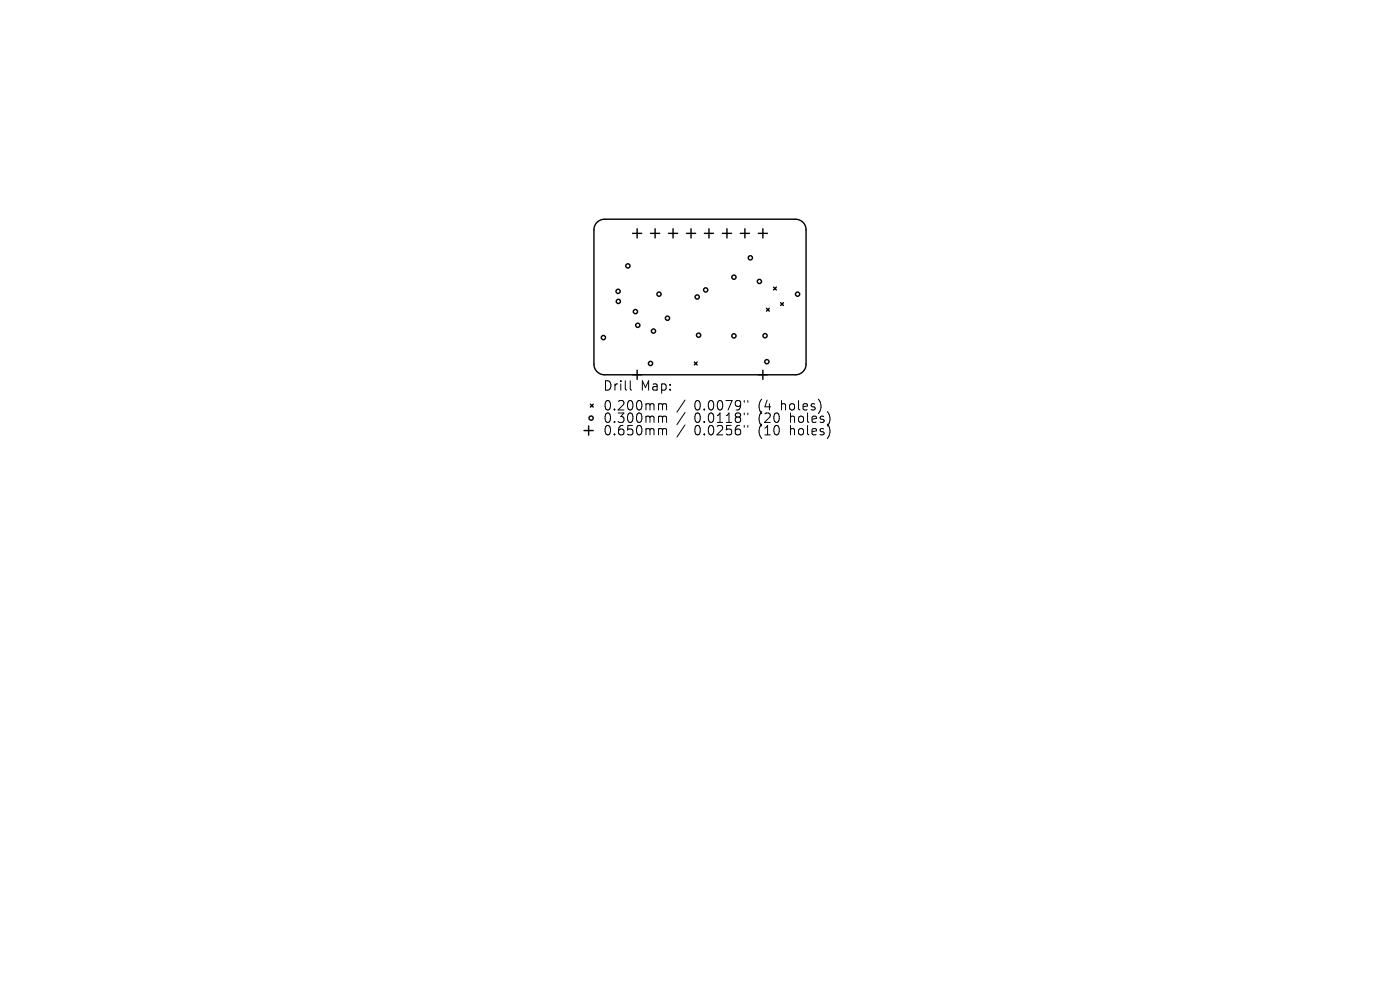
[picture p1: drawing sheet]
<svg xmlns="http://www.w3.org/2000/svg" width="297mm" height="210mm" viewBox="0 0 297 210" stroke-linecap="round" stroke-linejoin="round" font-family="sans-serif">
<defs><g id="words">
<g font-size="2.8">
<text x="127.9" y="83.2">Drill</text>
<text x="135.9" y="83.2">Map:</text>
<text x="127.9" y="87.4">0.200mm</text>
<text x="127.9" y="90">0.300mm</text>
<text x="147.3" y="87.4">0.0079&quot;</text>
<text x="147.3" y="90">0.0118&quot;</text>
<text x="161" y="87.4">(4</text>
<text x="161" y="90">(20</text>
<text x="166" y="87.4">holes)</text>
<text x="167.9" y="90">holes)</text>
<text x="127.9" y="92.6">0.650mm</text>
<text x="147.3" y="92.6">0.0256&quot;</text>
<text x="161" y="92.6">(10</text>
<text x="167.9" y="92.6">holes)</text>
</g>
</g></defs>
<g fill="none" stroke="#000" stroke-width=".3">
<path d="M126.7 47.2l.6-.5 1-.2h40.5a2.25 2.25 0 0 1 2.2 2.3v28.5a2.25 2.25 0 0 1-2.2 2.2h-40.5a2.25 2.25 0 0 1-2.3-2.2v-28.5l.2-1zM134.2 49.5h1.9M135.2 48.5v2M138 49.5h2M139 48.5v2M141.8 49.5h2M142.8 48.5v2M145.6 49.5h2M146.6 48.5v2M149.4 49.5h2M150.4 48.5v2M153.2 49.5h2"/>
<path d="M154.2 48.5v2M157.1 49.5h1.9M158 48.5v2M160.9 49.5h1.9M161.8 48.5v2M135.2 78.5v2M147.3 76.8l.6 .6M147.9 76.8l-.6 .6M161.8 78.5v2M162.6 65.4l.6 .6M163.2 65.4l-.6 .6M164.1 60.9l.6 .6"/>
<path d="M164.7 60.9l-.6 .6M165.6 64.2l.6 .6M166.2 64.2l-.6 .6M123.9 91.3h2M124.9 90.4v1.9M125.3 85.8l.6 .6M125.9 85.8l-.6 .6"/>
<circle cx="133.2" cy="56.4" r=".45"/>
<circle cx="155.7" cy="58.8" r=".45"/>
<circle cx="159.2" cy="54.7" r=".45"/>
<circle cx="161.1" cy="59.7" r=".45"/>
<circle cx="128" cy="71.6" r=".45"/>
<circle cx="131.1" cy="61.8" r=".45"/>
<circle cx="131.2" cy="63.9" r=".45"/>
<circle cx="134.8" cy="66.1" r=".45"/>
<circle cx="135.3" cy="69" r=".45"/>
<circle cx="138" cy="77.1" r=".45"/>
<circle cx="138.6" cy="70.2" r=".45"/>
<circle cx="139.8" cy="62.4" r=".45"/>
<circle cx="141.6" cy="67.5" r=".45"/>
<circle cx="147.9" cy="63" r=".45"/>
<circle cx="148.2" cy="71.1" r=".45"/>
<circle cx="149.7" cy="61.5" r=".45"/>
<circle cx="155.7" cy="71.3" r=".45"/>
<circle cx="162.3" cy="71.2" r=".45"/>
<circle cx="162.7" cy="76.7" r=".45"/>
<circle cx="169.2" cy="62.4" r=".45"/>
<circle cx="125.4" cy="88.7" r=".45"/>
</g>
<g fill="none" stroke="#000" stroke-width=".21">
<path d="M133.7 80.8v1.7l.3 .3M140 85.6h.3l.3 .3M140 88.3h.3l.3 .3M140 90.9h.3l.3 .3M140.6 85.9l.2-.3 .5 .1 .1 1.3M140.6 85.9v1.1M140.6 88.6v1M140.6 91.2v1M140.6 88.6l.2-.3 .5 .1 .1 1.2M140.6 91.2l.2-.3 .5 .1 .1 1.2M145.3 84.9l-1.7 2.5M145.3 87.5l-1.7 2.6"/>
<path d="M145.3 90.2l-1.7 2.5M157.9 85v.3M157.9 87.6v.4M157.9 90.2v.4M158.6 85v.3M158.6 87.6v.4M158.6 90.2v.4"/>
</g>
<use href="#words"/>
</svg>
